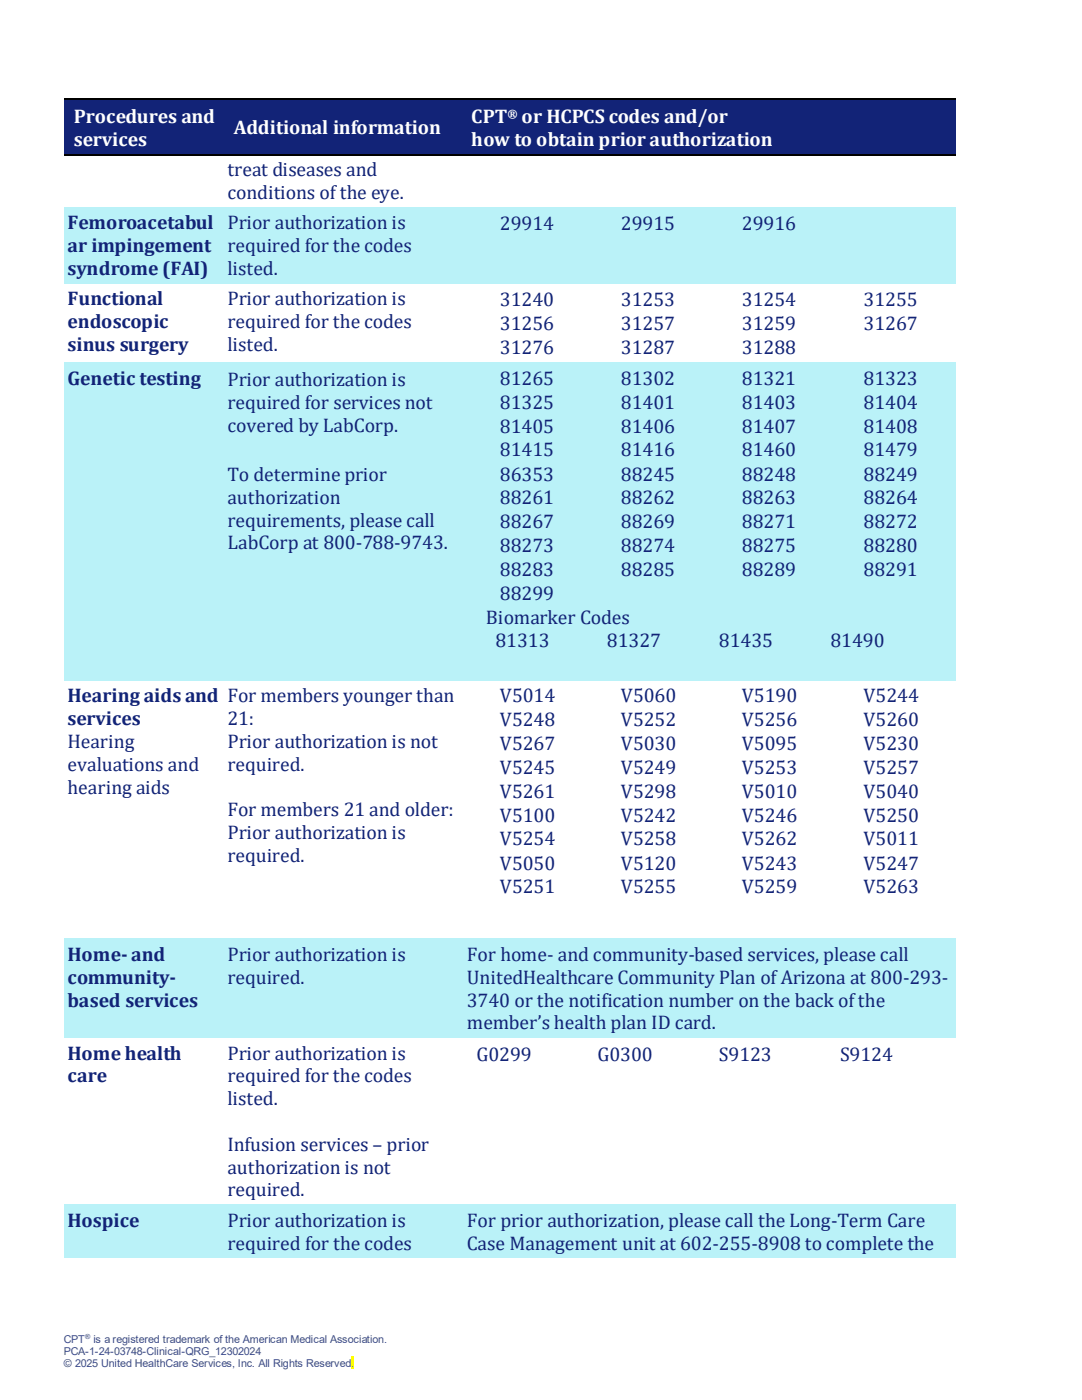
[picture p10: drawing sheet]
<svg xmlns="http://www.w3.org/2000/svg" width="216mm" height="279mm" viewBox="0 0 216 279" stroke-linecap="round" stroke-linejoin="round" font-family="sans-serif">
<defs><g id="words">
<g font-size="3.9" fill="#fff">
<text x="14.7" y="24.5">Procedures and</text>
<text x="14.7" y="29.1">services</text>
<text x="46.6" y="26.8">Additional information</text>
<text x="94" y="24.5">CPT</text>
<text x="94" y="29.1">how to obtain prior authorization</text>
<text x="104.1" y="24.5">or HCPCS codes and/or</text>
</g>
<g font-size="3.9" fill="#122377">
<text x="45.4" y="35.1">treat diseases and</text>
<text x="45.4" y="39.6">conditions of the eye.</text>
<text x="13.5" y="45.7">Femoroacetabul</text>
<text x="45.4" y="45.7">Prior authorization is</text>
<text x="99.8" y="45.9">29914</text>
<text x="123.9" y="45.9">29915</text>
<text x="148" y="45.9">29916</text>
<text x="13.5" y="50.3">ar impingement</text>
<text x="45.4" y="50.3">required for the codes</text>
<text x="13.5" y="54.9">syndrome (FAI)</text>
<text x="45.4" y="54.9">listed.</text>
<text x="13.5" y="60.9">Functional</text>
<text x="13.5" y="65.4">endoscopic</text>
<text x="45.4" y="60.9">Prior authorization is</text>
<text x="45.4" y="65.4">required for the codes</text>
<text x="99.8" y="61.1">31240</text>
<text x="99.8" y="65.9">31256</text>
<text x="123.9" y="61.1">31253</text>
<text x="123.9" y="65.9">31257</text>
<text x="148" y="61.1">31254</text>
<text x="148" y="65.9">31259</text>
<text x="172.3" y="61.1">31255</text>
<text x="172.3" y="65.9">31267</text>
<text x="13.5" y="70">sinus surgery</text>
<text x="45.4" y="70">listed.</text>
<text x="99.8" y="70.6">31276</text>
<text x="123.9" y="70.6">31287</text>
<text x="148" y="70.6">31288</text>
<text x="13.5" y="76.7">Genetic testing</text>
<text x="45.4" y="77.1">Prior authorization is</text>
<text x="99.8" y="76.9">81265</text>
<text x="123.9" y="76.9">81302</text>
<text x="148" y="76.9">81321</text>
<text x="172.3" y="76.9">81323</text>
<text x="45.4" y="81.6">required for services not</text>
<text x="99.8" y="81.6">81325</text>
<text x="123.9" y="81.6">81401</text>
<text x="148" y="81.6">81403</text>
<text x="172.3" y="81.6">81404</text>
<text x="45.4" y="86.1">covered by LabCorp.</text>
<text x="99.8" y="86.4">81405</text>
<text x="123.9" y="86.4">81406</text>
<text x="148" y="86.4">81407</text>
<text x="172.3" y="86.4">81408</text>
<text x="99.8" y="91.1">81415</text>
<text x="99.8" y="95.9">86353</text>
<text x="123.9" y="91.1">81416</text>
<text x="123.9" y="95.9">88245</text>
<text x="148" y="91.1">81460</text>
<text x="148" y="95.9">88248</text>
<text x="172.3" y="91.1">81479</text>
<text x="172.3" y="95.9">88249</text>
<text x="45.4" y="96.1">To determine prior</text>
<text x="45.4" y="100.5">authorization</text>
<text x="99.8" y="100.6">88261</text>
<text x="123.9" y="100.6">88262</text>
<text x="148" y="100.6">88263</text>
<text x="172.3" y="100.6">88264</text>
<text x="45.4" y="105.1">requirements, please call</text>
<text x="99.8" y="105.5">88267</text>
<text x="123.9" y="105.5">88269</text>
<text x="148" y="105.5">88271</text>
<text x="172.3" y="105.5">88272</text>
<text x="45.4" y="109.7">LabCorp at 800-788-9743.</text>
<text x="99.8" y="110.2">88273</text>
<text x="123.9" y="110.2">88274</text>
<text x="148" y="110.2">88275</text>
<text x="172.3" y="110.2">88280</text>
<text x="99.8" y="115">88283</text>
<text x="99.8" y="119.7">88299</text>
<text x="123.9" y="115">88285</text>
<text x="148" y="115">88289</text>
<text x="172.3" y="115">88291</text>
<text x="97" y="124.5">Biomarker Codes</text>
<text x="98.9" y="129.2">81313</text>
<text x="121.1" y="129.2">81327</text>
<text x="143.5" y="129.2">81435</text>
<text x="165.7" y="129.2">81490</text>
<text x="13.5" y="140.1">Hearing aids and For members younger than</text>
<text x="99.8" y="140.1">V5014</text>
<text x="123.9" y="140.1">V5060</text>
<text x="148" y="140.1">V5190</text>
<text x="172.3" y="140.1">V5244</text>
<text x="13.5" y="144.7">services</text>
<text x="13.5" y="149.3">Hearing</text>
<text x="45.4" y="144.7">21:</text>
<text x="45.4" y="149.3">Prior authorization is not</text>
<text x="99.8" y="145">V5248</text>
<text x="99.8" y="149.7">V5267</text>
<text x="123.9" y="145">V5252</text>
<text x="123.9" y="149.7">V5030</text>
<text x="148" y="145">V5256</text>
<text x="148" y="149.7">V5095</text>
<text x="172.3" y="145">V5260</text>
<text x="172.3" y="149.7">V5230</text>
<text x="13.5" y="153.9">evaluations and</text>
<text x="45.4" y="153.9">required.</text>
<text x="99.8" y="154.5">V5245</text>
<text x="123.9" y="154.5">V5249</text>
<text x="148" y="154.5">V5253</text>
<text x="172.3" y="154.5">V5257</text>
<text x="13.5" y="158.4">hearing aids</text>
<text x="99.8" y="159.2">V5261</text>
<text x="123.9" y="159.2">V5298</text>
<text x="148" y="159.2">V5010</text>
<text x="172.3" y="159.2">V5040</text>
<text x="45.4" y="162.9">For members 21 and older:</text>
<text x="45.4" y="167.5">Prior authorization is</text>
<text x="99.8" y="164">V5100</text>
<text x="123.9" y="164">V5242</text>
<text x="148" y="164">V5246</text>
<text x="172.3" y="164">V5250</text>
<text x="45.4" y="172">required.</text>
<text x="99.8" y="168.7">V5254</text>
<text x="99.8" y="173.6">V5050</text>
<text x="123.9" y="168.7">V5258</text>
<text x="123.9" y="173.6">V5120</text>
<text x="148" y="168.7">V5262</text>
<text x="148" y="173.6">V5243</text>
<text x="172.3" y="168.7">V5011</text>
<text x="172.3" y="173.6">V5247</text>
<text x="99.8" y="178.3">V5251</text>
<text x="123.9" y="178.3">V5255</text>
<text x="148" y="178.3">V5259</text>
<text x="172.3" y="178.3">V5263</text>
<text x="13.5" y="191.7">Home- and</text>
<text x="45.4" y="191.7">Prior authorization is</text>
<text x="93.2" y="191.7">For home- and community-based services, please call</text>
<text x="13.5" y="196.3">community-</text>
<text x="45.4" y="196.3">required.</text>
<text x="93.2" y="196.3">UnitedHealthcare Community Plan of Arizona at 800-293-</text>
<text x="13.5" y="200.9">based services</text>
<text x="93.2" y="200.9">3740 or the notification number on the back of the</text>
<text x="93.2" y="205.5">member’s health plan ID card.</text>
<text x="13.5" y="211.6">Home health</text>
<text x="45.4" y="211.6">Prior authorization is</text>
<text x="95.1" y="211.7">G0299</text>
<text x="119.2" y="211.7">G0300</text>
<text x="143.5" y="211.7">S9123</text>
<text x="167.6" y="211.7">S9124</text>
<text x="13.5" y="216">care</text>
<text x="45.4" y="216">required for the codes</text>
<text x="45.4" y="220.6">listed.</text>
<text x="45.4" y="229.7">Infusion services – prior</text>
<text x="45.4" y="234.3">authorization is not</text>
<text x="45.4" y="238.7">required.</text>
<text x="13.5" y="244.8">Hospice</text>
<text x="45.4" y="244.8">Prior authorization is</text>
<text x="93.2" y="244.8">For prior authorization, please call the Long-Term Care</text>
<text x="45.4" y="249.4">required for the codes</text>
<text x="93.2" y="249.4">Case Management unit at 602-255-8908 to complete the</text>
</g>
<text font-size="2.4" fill="#fff" x="101.3" y="23.6">®</text>
<g font-size="2.2" fill="#44546a">
<text x="12.7" y="268">CPT</text>
<text x="18.7" y="268">is a registered trademark of the American Medical Association.</text>
<text x="12.7" y="270.4">PCA-1-24-03748-Clinical-QRG_12302024</text>
<text x="12.7" y="272.8">© 2025 United HealthCare Services, Inc. All Rights Reserved</text>
<text x="70.1" y="272.8">.</text>
</g>
<text font-size="1.4" fill="#44546a" x="17" y="267.2">®</text>
</g></defs>
<path d="M70.1 270.8h.6v2.4h-.6z" fill-rule="evenodd" fill="#ff0"/>
<g fill="#122377">
<path d="M12.7 20.1h31.9v10.7h-31.9z" fill-rule="evenodd"/>
<path d="M13.5 20.8h30.3v4.6h-30.3z" fill-rule="evenodd"/>
<path d="M13.5 25.4h30.3v4.6h-30.3z" fill-rule="evenodd"/>
<path d="M44.6 20.1h47.8v10.7h-47.8z" fill-rule="evenodd"/>
<path d="M45.4 23.1h46.2v4.6h-46.2z" fill-rule="evenodd"/>
<path d="M92.4 20.1h98.2v10.7h-98.2z" fill-rule="evenodd"/>
<path d="M93.2 20.8h96.6v4.6h-96.6z" fill-rule="evenodd"/>
<path d="M93.2 25.4h96.6v4.6h-96.6z" fill-rule="evenodd"/>
</g>
<path d="M12.7 19.8h31.9" fill="none" stroke="#000" stroke-width=".25"/>
<g fill="#122377">
<path d="M12.7 19.9h31.9v.9h-31.9z" fill-rule="evenodd"/>
<path d="M44.6 19.9h.3v.9h-.3z" fill-rule="evenodd"/>
</g>
<path d="M44.6 19.7h.3v.2h-.3z" fill-rule="evenodd" fill="#000"/>
<path d="M44.9 19.8h47.5" fill="none" stroke="#000" stroke-width=".25"/>
<g fill="#122377">
<path d="M44.9 19.9h47.5v.9h-47.5z" fill-rule="evenodd"/>
<path d="M92.4 19.9h.2v.9h-.2z" fill-rule="evenodd"/>
</g>
<path d="M92.4 19.7h.2v.2h-.2z" fill-rule="evenodd" fill="#000"/>
<path d="M92.6 19.8h98" fill="none" stroke="#000" stroke-width=".25"/>
<g fill="#122377">
<path d="M92.6 19.9h98v.9h-98z" fill-rule="evenodd"/>
<path d="M12.7 29.9h31.9v.7h-31.9z" fill-rule="evenodd"/>
<path d="M44.6 29.9h47.8v.7h-47.8z" fill-rule="evenodd"/>
<path d="M92.4 29.9h98.2v.7h-98.2z" fill-rule="evenodd"/>
</g>
<path d="M12.7 30.9h31.9M44.9 30.9h47.5M92.6 30.9h98" fill="none" stroke="#000" stroke-width=".25"/>
<g fill="#000">
<path d="M44.6 30.8h.3v.2h-.3z" fill-rule="evenodd"/>
<path d="M92.4 30.8h.2v.2h-.2z" fill-rule="evenodd"/>
</g>
<g fill="#baf2f8">
<path d="M12.7 41.3h31.9v15.2h-31.9z" fill-rule="evenodd"/>
<path d="M13.5 42.1h30.3v4.5h-30.3z" fill-rule="evenodd"/>
<path d="M13.5 46.6h30.3v4.6h-30.3z" fill-rule="evenodd"/>
<path d="M13.5 51.2h30.3v4.6h-30.3z" fill-rule="evenodd"/>
<path d="M44.6 41.3h47.8v15.2h-47.8z" fill-rule="evenodd"/>
<path d="M45.4 42.1h46.2v4.5h-46.2z" fill-rule="evenodd"/>
<path d="M45.4 46.6h46.2v4.6h-46.2z" fill-rule="evenodd"/>
<path d="M45.4 51.2h46.2v4.6h-46.2z" fill-rule="evenodd"/>
<path d="M92.4 41.3h98.2v15.2h-98.2z" fill-rule="evenodd"/>
<path d="M93.2 42.1h24.1v4.8h-24.1z" fill-rule="evenodd"/>
<path d="M95.1 42.2h20.3v4.6h-20.3z" fill-rule="evenodd"/>
<path d="M117.3 42.1h24.1v4.8h-24.1z" fill-rule="evenodd"/>
<path d="M119.2 42.2h20.3v4.6h-20.3z" fill-rule="evenodd"/>
<path d="M141.4 42.1h24.3v4.8h-24.3z" fill-rule="evenodd"/>
<path d="M143.3 42.2h20.5v4.6h-20.5z" fill-rule="evenodd"/>
<path d="M165.7 42.1h24.1v4.8h-24.1z" fill-rule="evenodd"/>
<path d="M12.7 41.3h31.9v.8h-31.9z" fill-rule="evenodd"/>
<path d="M44.6 41.3h47.8v.8h-47.8z" fill-rule="evenodd"/>
<path d="M92.4 41.3h98.2v.8h-98.2z" fill-rule="evenodd"/>
<path d="M12.7 55.8h31.9v.7h-31.9z" fill-rule="evenodd"/>
<path d="M44.6 55.8h47.8v.7h-47.8z" fill-rule="evenodd"/>
<path d="M92.4 55.8h98.2v.7h-98.2z" fill-rule="evenodd"/>
<path d="M12.7 72.3h31.9v63.5h-31.9z" fill-rule="evenodd"/>
<path d="M13.5 73.1h30.3v4.5h-30.3z" fill-rule="evenodd"/>
<path d="M44.6 72.3h47.8v63.5h-47.8z" fill-rule="evenodd"/>
<path d="M45.4 73.1h46.2v4.9h-46.2z" fill-rule="evenodd"/>
<path d="M45.4 78h46.2v4.5h-46.2z" fill-rule="evenodd"/>
<path d="M45.4 82.5h46.2v4.9h-46.2z" fill-rule="evenodd"/>
<path d="M45.4 87.4h46.2v5h-46.2z" fill-rule="evenodd"/>
<path d="M45.4 92.4h46.2v4.5h-46.2z" fill-rule="evenodd"/>
<path d="M45.4 96.9h46.2v4.5h-46.2z" fill-rule="evenodd"/>
<path d="M45.4 101.4h46.2v4.6h-46.2z" fill-rule="evenodd"/>
<path d="M45.4 106h46.2v4.9h-46.2z" fill-rule="evenodd"/>
<path d="M92.4 72.3h98.2v63.5h-98.2z" fill-rule="evenodd"/>
<path d="M93.2 73.1h24.1v4.8h-24.1z" fill-rule="evenodd"/>
<path d="M95.1 73.2h20.3v4.6h-20.3z" fill-rule="evenodd"/>
<path d="M117.3 73.1h24.1v4.8h-24.1z" fill-rule="evenodd"/>
<path d="M119.2 73.2h20.3v4.6h-20.3z" fill-rule="evenodd"/>
<path d="M141.4 73.1h24.3v4.8h-24.3z" fill-rule="evenodd"/>
<path d="M143.3 73.2h20.5v4.6h-20.5z" fill-rule="evenodd"/>
<path d="M165.7 73.1h24.1v4.8h-24.1z" fill-rule="evenodd"/>
<path d="M167.6 73.2h20.3v4.6h-20.3z" fill-rule="evenodd"/>
<path d="M93.2 77.9h24.1v4.7h-24.1z" fill-rule="evenodd"/>
<path d="M95.1 77.9h20.3v4.6h-20.3z" fill-rule="evenodd"/>
<path d="M117.3 77.9h24.1v4.7h-24.1z" fill-rule="evenodd"/>
<path d="M119.2 77.9h20.3v4.6h-20.3z" fill-rule="evenodd"/>
<path d="M141.4 77.9h24.3v4.7h-24.3z" fill-rule="evenodd"/>
<path d="M143.3 77.9h20.5v4.6h-20.5z" fill-rule="evenodd"/>
<path d="M165.7 77.9h24.1v4.7h-24.1z" fill-rule="evenodd"/>
<path d="M167.6 77.9h20.3v4.6h-20.3z" fill-rule="evenodd"/>
<path d="M93.2 82.6h24.1v4.8h-24.1z" fill-rule="evenodd"/>
<path d="M95.1 82.7h20.3v4.6h-20.3z" fill-rule="evenodd"/>
<path d="M117.3 82.6h24.1v4.8h-24.1z" fill-rule="evenodd"/>
<path d="M119.2 82.7h20.3v4.6h-20.3z" fill-rule="evenodd"/>
<path d="M141.4 82.6h24.3v4.8h-24.3z" fill-rule="evenodd"/>
<path d="M143.3 82.7h20.5v4.6h-20.5z" fill-rule="evenodd"/>
<path d="M165.7 82.6h24.1v4.8h-24.1z" fill-rule="evenodd"/>
<path d="M167.6 82.7h20.3v4.6h-20.3z" fill-rule="evenodd"/>
<path d="M93.2 87.4h24.1v4.7h-24.1z" fill-rule="evenodd"/>
<path d="M95.1 87.4h20.3v4.6h-20.3z" fill-rule="evenodd"/>
<path d="M117.3 87.4h24.1v4.7h-24.1z" fill-rule="evenodd"/>
<path d="M119.2 87.4h20.3v4.6h-20.3z" fill-rule="evenodd"/>
<path d="M141.4 87.4h24.3v4.7h-24.3z" fill-rule="evenodd"/>
<path d="M143.3 87.4h20.5v4.6h-20.5z" fill-rule="evenodd"/>
<path d="M165.7 87.4h24.1v4.7h-24.1z" fill-rule="evenodd"/>
<path d="M167.6 87.4h20.3v4.6h-20.3z" fill-rule="evenodd"/>
<path d="M93.2 92.1h24.1v4.8h-24.1z" fill-rule="evenodd"/>
<path d="M95.1 92.2h20.3v4.6h-20.3z" fill-rule="evenodd"/>
<path d="M117.3 92.1h24.1v4.8h-24.1z" fill-rule="evenodd"/>
<path d="M119.2 92.2h20.3v4.6h-20.3z" fill-rule="evenodd"/>
<path d="M141.4 92.1h24.3v4.8h-24.3z" fill-rule="evenodd"/>
<path d="M143.3 92.2h20.5v4.6h-20.5z" fill-rule="evenodd"/>
<path d="M165.7 92.1h24.1v4.8h-24.1z" fill-rule="evenodd"/>
<path d="M167.6 92.2h20.3v4.6h-20.3z" fill-rule="evenodd"/>
<path d="M93.2 96.9h24.1v4.7h-24.1z" fill-rule="evenodd"/>
<path d="M95.1 96.9h20.3v4.6h-20.3z" fill-rule="evenodd"/>
<path d="M117.3 96.9h24.1v4.7h-24.1z" fill-rule="evenodd"/>
<path d="M119.2 96.9h20.3v4.6h-20.3z" fill-rule="evenodd"/>
<path d="M141.4 96.9h24.3v4.7h-24.3z" fill-rule="evenodd"/>
<path d="M143.3 96.9h20.5v4.6h-20.5z" fill-rule="evenodd"/>
<path d="M165.7 96.9h24.1v4.7h-24.1z" fill-rule="evenodd"/>
<path d="M167.6 96.9h20.3v4.6h-20.3z" fill-rule="evenodd"/>
<path d="M93.2 101.6h24.1v4.9h-24.1z" fill-rule="evenodd"/>
<path d="M95.1 101.8h20.3v4.5h-20.3z" fill-rule="evenodd"/>
<path d="M117.3 101.6h24.1v4.9h-24.1z" fill-rule="evenodd"/>
<path d="M119.2 101.8h20.3v4.5h-20.3z" fill-rule="evenodd"/>
<path d="M141.4 101.6h24.3v4.9h-24.3z" fill-rule="evenodd"/>
<path d="M143.3 101.8h20.5v4.5h-20.5z" fill-rule="evenodd"/>
<path d="M165.7 101.6h24.1v4.9h-24.1z" fill-rule="evenodd"/>
<path d="M167.6 101.8h20.3v4.5h-20.3z" fill-rule="evenodd"/>
<path d="M93.2 106.5h24.1v4.7h-24.1z" fill-rule="evenodd"/>
<path d="M95.1 106.5h20.3v4.5h-20.3z" fill-rule="evenodd"/>
<path d="M117.3 106.5h24.1v4.7h-24.1z" fill-rule="evenodd"/>
<path d="M119.2 106.5h20.3v4.5h-20.3z" fill-rule="evenodd"/>
<path d="M141.4 106.5h24.3v4.7h-24.3z" fill-rule="evenodd"/>
<path d="M143.3 106.5h20.5v4.5h-20.5z" fill-rule="evenodd"/>
<path d="M165.7 106.5h24.1v4.7h-24.1z" fill-rule="evenodd"/>
<path d="M167.6 106.5h20.3v4.5h-20.3z" fill-rule="evenodd"/>
<path d="M93.2 111.2h24.1v4.8h-24.1z" fill-rule="evenodd"/>
<path d="M95.1 111.3h20.3v4.6h-20.3z" fill-rule="evenodd"/>
<path d="M117.3 111.2h24.1v4.8h-24.1z" fill-rule="evenodd"/>
<path d="M119.2 111.3h20.3v4.6h-20.3z" fill-rule="evenodd"/>
<path d="M141.4 111.2h24.3v4.8h-24.3z" fill-rule="evenodd"/>
<path d="M143.3 111.3h20.5v4.6h-20.5z" fill-rule="evenodd"/>
<path d="M165.7 111.2h24.1v4.8h-24.1z" fill-rule="evenodd"/>
<path d="M167.6 111.3h20.3v4.6h-20.3z" fill-rule="evenodd"/>
<path d="M93.2 116h24.1v4.7h-24.1z" fill-rule="evenodd"/>
<path d="M95.1 116h20.3v4.6h-20.3z" fill-rule="evenodd"/>
<path d="M117.3 116h24.1v4.7h-24.1z" fill-rule="evenodd"/>
<path d="M141.4 116h24.3v4.7h-24.3z" fill-rule="evenodd"/>
<path d="M165.7 116h24.1v4.7h-24.1z" fill-rule="evenodd"/>
<path d="M93.2 120.7h96.6v14.4h-96.6z" fill-rule="evenodd"/>
<path d="M95.1 120.7h92.8v4.8h-92.8z" fill-rule="evenodd"/>
<path d="M97 120.8h89v4.6h-89z" fill-rule="evenodd"/>
<path d="M95.1 125.5h92.8v9.6h-92.8z" fill-rule="evenodd"/>
<path d="M97 125.5h22.2v4.7h-22.2z" fill-rule="evenodd"/>
<path d="M98.9 125.5h18.4v4.6h-18.4z" fill-rule="evenodd"/>
<path d="M119.2 125.5h22.4v4.7h-22.4z" fill-rule="evenodd"/>
<path d="M121.1 125.5h18.6v4.6h-18.6z" fill-rule="evenodd"/>
<path d="M141.6 125.5h22.2v4.7h-22.2z" fill-rule="evenodd"/>
<path d="M143.5 125.5h18.4v4.6h-18.4z" fill-rule="evenodd"/>
<path d="M163.8 125.5h22.2v4.7h-22.2z" fill-rule="evenodd"/>
<path d="M165.7 125.5h18.4v4.6h-18.4z" fill-rule="evenodd"/>
<path d="M97 130.2h89v4.9h-89z" fill-rule="evenodd"/>
<path d="M98.9 130.4h85.2v4.5h-85.2z" fill-rule="evenodd"/>
<path d="M12.7 72.3h31.9v.8h-31.9z" fill-rule="evenodd"/>
<path d="M44.6 72.3h47.8v.8h-47.8z" fill-rule="evenodd"/>
<path d="M92.4 72.3h98.2v.8h-98.2z" fill-rule="evenodd"/>
<path d="M12.7 135.1h31.9v.7h-31.9z" fill-rule="evenodd"/>
<path d="M44.6 135.1h47.8v.7h-47.8z" fill-rule="evenodd"/>
<path d="M92.4 135.1h98.2v.7h-98.2z" fill-rule="evenodd"/>
<path d="M12.7 187.3h31.9v19.8h-31.9z" fill-rule="evenodd"/>
<path d="M13.5 188h30.3v4.6h-30.3z" fill-rule="evenodd"/>
<path d="M13.5 192.6h30.3v4.6h-30.3z" fill-rule="evenodd"/>
<path d="M13.5 197.2h30.3v4.6h-30.3z" fill-rule="evenodd"/>
<path d="M44.6 187.3h47.8v19.8h-47.8z" fill-rule="evenodd"/>
<path d="M45.4 188h46.2v4.6h-46.2z" fill-rule="evenodd"/>
<path d="M45.4 192.6h46.2v4.6h-46.2z" fill-rule="evenodd"/>
<path d="M92.4 187.3h98.2v19.8h-98.2z" fill-rule="evenodd"/>
<path d="M93.2 188h96.6v4.6h-96.6z" fill-rule="evenodd"/>
<path d="M93.2 192.6h96.6v4.6h-96.6z" fill-rule="evenodd"/>
<path d="M93.2 197.2h96.6v4.6h-96.6z" fill-rule="evenodd"/>
<path d="M93.2 201.8h96.6v4.5h-96.6z" fill-rule="evenodd"/>
<path d="M12.7 187.4h31.9v.8h-31.9z" fill-rule="evenodd"/>
<path d="M44.6 187.4h47.8v.8h-47.8z" fill-rule="evenodd"/>
<path d="M92.4 187.4h98.2v.8h-98.2z" fill-rule="evenodd"/>
<path d="M12.7 206.3h31.9v.8h-31.9z" fill-rule="evenodd"/>
<path d="M44.6 206.3h47.8v.8h-47.8z" fill-rule="evenodd"/>
<path d="M92.4 206.3h98.2v.8h-98.2z" fill-rule="evenodd"/>
<path d="M12.7 240.4h31.9v10.7h-31.9z" fill-rule="evenodd"/>
<path d="M13.5 241.2h30.3v4.5h-30.3z" fill-rule="evenodd"/>
<path d="M44.6 240.4h47.8v10.7h-47.8z" fill-rule="evenodd"/>
<path d="M45.4 241.2h46.2v4.5h-46.2z" fill-rule="evenodd"/>
<path d="M45.4 245.7h46.2v4.6h-46.2z" fill-rule="evenodd"/>
<path d="M92.4 240.4h98.2v10.7h-98.2z" fill-rule="evenodd"/>
<path d="M93.2 241.2h96.6v4.5h-96.6z" fill-rule="evenodd"/>
<path d="M93.2 245.7h96.6v4.6h-96.6z" fill-rule="evenodd"/>
<path d="M12.7 240.4h31.9v.8h-31.9z" fill-rule="evenodd"/>
<path d="M44.6 240.4h47.8v.8h-47.8z" fill-rule="evenodd"/>
<path d="M92.4 240.4h98.2v.8h-98.2z" fill-rule="evenodd"/>
<path d="M12.7 250.3h31.9v.8h-31.9z" fill-rule="evenodd"/>
<path d="M44.6 250.3h47.8v.8h-47.8z" fill-rule="evenodd"/>
<path d="M92.4 250.3h98.2v.8h-98.2z" fill-rule="evenodd"/>
</g>
<use href="#words"/>
</svg>
